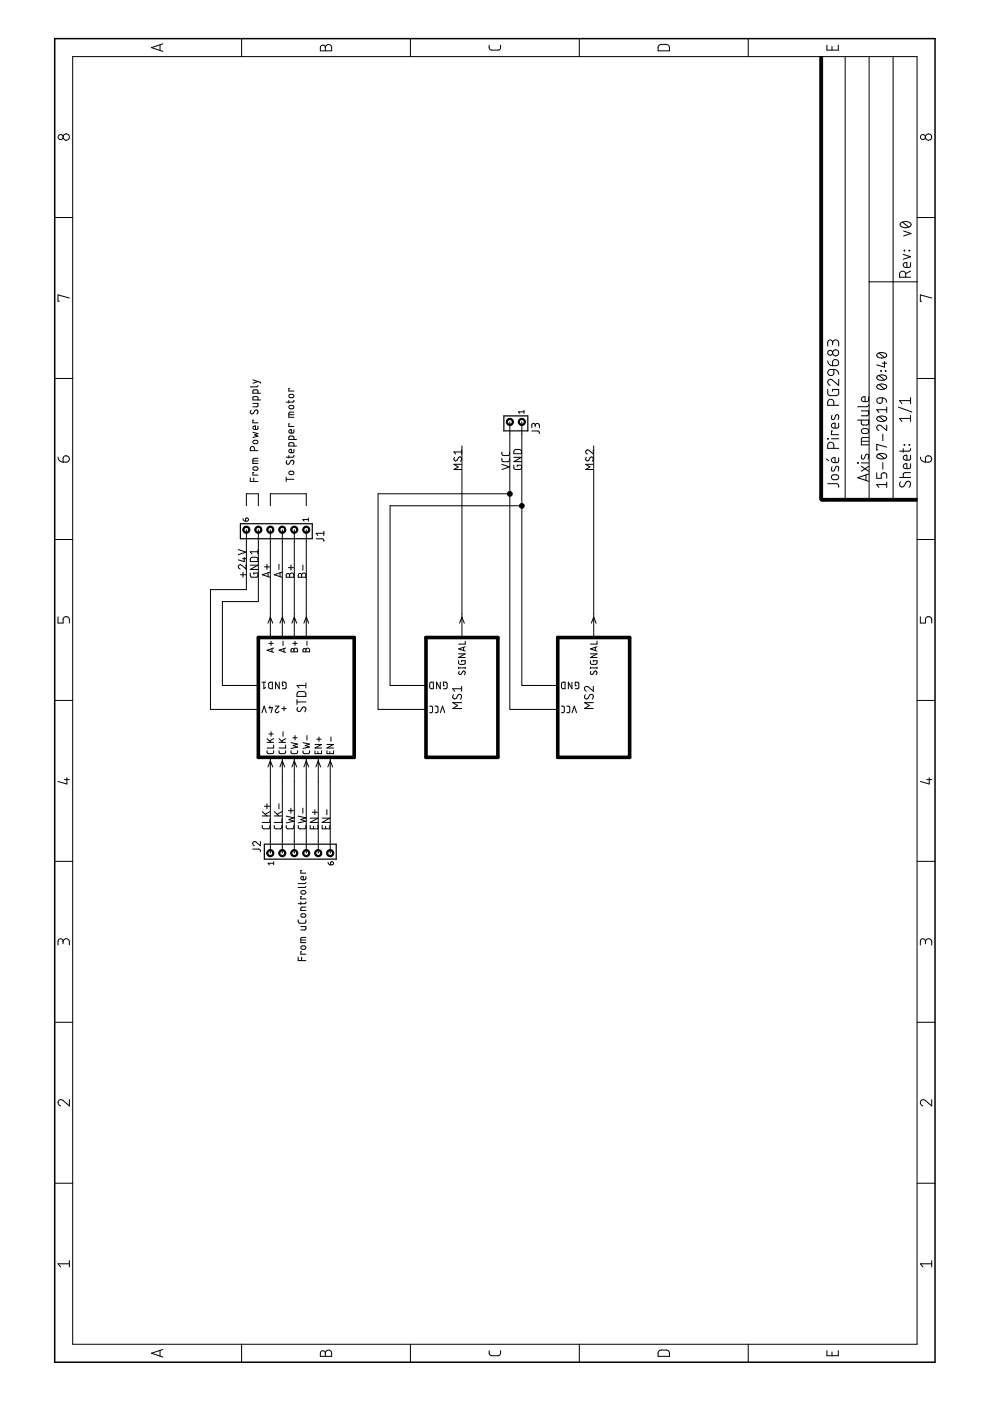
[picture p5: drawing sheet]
<svg xmlns="http://www.w3.org/2000/svg" width="210mm" height="297mm" viewBox="0 0 210 297" stroke-linecap="round" stroke-linejoin="round" font-family="sans-serif">
<g fill="none" stroke="#000" stroke-width=".21">
<path d="M15.4 12h179v273h-179zM33.9 9.5v1.2M34.5 9.3l-2.4 .8 2.4 .8M51.2 8.2v3.8M68.1 9.8l.3-.2h.3l.3 .5a.67 .67 0 0 1 .6-.7 .67 .67 0 0 1 .7 .7v.7h-2.4zM69 10.1v.7M87 8.2v3.8M103.7 9.6l.1 .7 .5 .3h1.5l.3-.3v-.7M122.8 8.2v3.8M139.8 9.5l.4-.1 1.5 .1a1.19 1.19 0 0 1 .2 1.3h-2.4l.1-.9zM158.6 8.2v3.8M175.3 9.6v1h2.4v-1"/>
<path d="M176.4 9.8v.8M179.2 12v94M184.3 12v94M189.4 12v94M11.6 46.1h3.8M184.3 59.8h10.2M190.9 47.3a1.46 1.46 0 0 1 2.3 .3 1.36 1.36 0 0 1-2.4 0zM191.3 47.1l1.3 1M191.5 53.9l1.6 .5-1.6 .6M191.6 49l1.6 .5-1.6 .5M191.7 53.1l.1 .1zM192 58.8v-.7a.65 .65 0 0 0-.6-.6 .65 .65 0 0 0-.7 .6v.7h2.4"/>
<path d="M192.7 53.1l.2 .1zM193.1 55.7l-.1 .9-1 .1a.54 .54 0 0 1-.5-.7 .54 .54 0 0 1 .8-.3v1M193.1 57.5l-1.1 .5M194.4 46.1h3.8M14.7 63.2l-2.4-.7v1.4h.3M175.5 76.5l.3 .7 .7 .3M175.6 78.6l.3-.2 .9-.1v.8a.65 .65 0 0 1-.9 .5 .65 .65 0 0 1-.3-1zM176.5 72.7a.65 .65 0 0 1 .7-.6 .65 .65 0 0 1 .6 .6v.7M176.5 73.1v-.5a.52 .52 0 0 0-.5-.5 .52 .52 0 0 0-.5 .5v.8M176.6 76.5a.66 .66 0 0 1 1.1 .1 .66 .66 0 0 1-.5 .9h-.7zM176.8 78.3l.7 .3 .3 .8M186 79.8a1.34 1.34 0 0 1 2 .3 1.27 1.27 0 0 1-2.1 0z"/>
<path d="M186 75a1.34 1.34 0 0 1 2 .3 1.27 1.27 0 0 1-2.1 0zM186.4 79.6l1.1 .9M186.4 74.9l1.1 .9M186.8 78.6l.1 .1zM187.1 77h.9M187.5 76.7v1.1l-1.6-.4M187.7 78.6l.1 .1zM197.5 63.2l-2.4-.7v1.4h.3M11.6 80.2h3.8M12.3 96.9l.3 .8 .8 .3M13.5 96.9a.69 .69 0 0 1 1.1 .1 .69 .69 0 0 1-.5 1h-.7zM53.2 87a.41 .41 0 0 0-.1 .6 .41 .41 0 0 0 .6 .1l.3-.6a.44 .44 0 0 1 .7 0 .44 .44 0 0 1-.2 .7"/>
<path d="M53.6 85.5h1.1v.6l-.2 .1-.9 .1M53.6 97.7h1.1M53.6 91.7l1.1 .2-.7 .3 .7 .3-1.1 .3M53.6 80.5l1.6 .6v.2M53.7 99.1l.6-.1a.36 .36 0 0 1 .4 .3 .36 .36 0 0 1-.4 .4l-.6-.1zM53.7 93.5l.6-.2a.36 .36 0 0 1 .4 .4 .36 .36 0 0 1-.4 .4l-.6-.1zM53.8 89.1h-.2v.5h1.1M54 95.5v-.4a.46 .46 0 0 0-.5-.5 .46 .46 0 0 0-.4 .5v.4h1.6M54.7 97.2h-.9l-.2 .3v.8h1.1M54.7 90.3l-.1 .7-.6 .1a.39 .39 0 0 1-.4-.5 .39 .39 0 0 1 .6-.3v.8M54.7 84.8v-.6l-.2-.1-.8 .1-.1 .6h1.6M54.7 83.4v-.6l-.2-.1h-.6l-.2 .1-.1 .6h1.6"/>
<path d="M54.7 81.7l-.3 .3h-1.3M54.7 80.9l-1.1 .4M60.8 97.7l-.1 .4 .3 .3h.3l.3-.6a.38 .38 0 0 1 .6-.2 .38 .38 0 0 1 .1 .5l-.2 .4M61.2 84.9v.5M61.2 96.6v.5M61.2 87.9h1.1M61.3 86.1l.7-.1a.36 .36 0 0 1 .3 .3 .36 .36 0 0 1-.3 .4l-.7-.1zM61.3 83.7l.7-.1a.36 .36 0 0 1 .3 .4 .36 .36 0 0 1-.3 .3l-.7-.1zM61.4 82.4h-.2v.5h1.1M61.4 89.9h-.2v.5h1.1M62.3 96.6l-.2 .3h-1.4M62.3 95.3l-.1 .6-.6 .1a.38 .38 0 0 1-.4-.5 .38 .38 0 0 1 .6-.2v.7"/>
<path d="M62.3 94.6v-.6l-.2-.1h-.6l-.2 .1-.1 .6h1.7M62.3 93.2v-.6l-.2-.1-.8 .1-.1 .6h1.7M62.3 91.1l-.1 .7h-.6a.38 .38 0 0 1-.4-.5 .38 .38 0 0 1 .6-.2v.7M62.3 87.4h-.9l-.2 .3v.8h1.1M62.3 84.9l-.2 .3-1.4 .1M96.4 97l-.1 .2a.38 .38 0 0 0 .1 .5 .38 .38 0 0 0 .5-.1l.3-.6a.41 .41 0 0 1 .6 0 .41 .41 0 0 1 0 .6l-.2 .2M97.9 95.4v.9M97.9 98.4h-1.7l1 .6-1 .5h1.7M97.9 95.8h-1.7l.4 .5M97.9 94.5v40.7M106.4 97.2v.5l.4 .2 1.1-.1 .1-.6M106.4 95.9v.5l.4 .2h1l.2-.2v-.5"/>
<path d="M106.4 98.4l1.6 .6-1.6 .5M108.1 89.5v60.9h10.2M108.9 98.6l.1 .7 .2 .2 1.3-.1 .1-.8h-.9v.3M108.9 97h1.7l-1.7 .9h1.7M109.1 95.4l.3-.1h.9l.2 .3 .1 .6h-1.7zM110.6 89.5v55.8h7.7M111.1 87.3h-1.2l.3 .3M111.1 87v.6M112.8 91.4h1.4l.2 .5M113.5 90.2a.44 .44 0 0 1 .4-.4 .44 .44 0 0 1 .5 .4v.5M113.5 90.5v-.4a.36 .36 0 0 0-.4-.3 .36 .36 0 0 0-.3 .3v.6M124.3 97a.41 .41 0 0 0-.1 .6 .41 .41 0 0 0 .7 0l.2-.6a.41 .41 0 0 1 .6 0 .41 .41 0 0 1 0 .6l-.1 .2"/>
<path d="M125.8 95.4v.9l-.9-.8a.44 .44 0 0 0-.7 .1 .44 .44 0 0 0 .3 .7M125.8 98.4h-1.6l.9 .6-.9 .5h1.6M125.9 94.5v40.7M175.2 97.3l.5 .4M175.5 82.6v.9l.3 .3 1.5 .1 .5-.4v-.9h-1.3v.4M175.5 93l.1 .1zM176.3 93h1.5M176.4 99l-.1 .7 .3 .2 .3-.2 .4-.8h.4a.82 .82 0 0 1 0 1M176.4 88.1l-.1 .7 .4 .2 .6-1h.4l.1 .2-.1 .8M176.5 91.4h-.2v.8h1.5M176.8 95.1v-.7a.65 .65 0 0 0-.7-.6 .65 .65 0 0 0-.6 .6v.7h2.3M176.8 85.9v-.6a.65 .65 0 0 0-.7-.7 .65 .65 0 0 0-.6 .7v.6h2.3"/>
<path d="M177.8 97l-.1 1-.9 .1a.55 .55 0 0 1-.5-.7 .55 .55 0 0 1 .8-.4v1.1M177.8 89.7l-.1 1-.9 .1a.55 .55 0 0 1-.5-.7 .55 .55 0 0 1 .8-.4v1.1M177.8 80.4v1.3l-1.3-1.1a.64 .64 0 0 0-1 .2 .64 .64 0 0 0 .5 .9M181.8 89.1h2.4l-.1 .8-.2 .2h-1l-.3-.2v-.8M181.8 98.1l.2 .1zM182.6 87.1h1.6l-.1 .9-1.5 .2M182.6 98.9l1.6 1M182.6 98.1h1.6M182.6 93.6h1.6M182.8 96.4l-.2 .8 .4 .1 .6-.9h.4l.2 .2-.2 .7M182.8 91l.9-.1a.52 .52 0 0 1 .5 .5 .52 .52 0 0 1-.5 .5l-.9-.1-.2-.3zM184.2 92.8h-1.3l-.3 .4v1.1h1.6"/>
<path d="M184.2 85.8l-.1 .3-.3 .1h-2M184.2 84.1l-.1 .9-1 .2a.55 .55 0 0 1-.5-.7 .55 .55 0 0 1 .8-.4v1.1M184.2 98.9l-1.6 1M186 96.4a1.34 1.34 0 0 1 2 .3 1.27 1.27 0 0 1-2.1 0zM186 88.5a1.38 1.38 0 0 1 2 .3 1.24 1.24 0 0 1-2.1 0zM186 81.7a1.38 1.38 0 0 1 2 .3 1.27 1.27 0 0 1-1.8 .4l-.3-.4zM186.1 84.5l1-.2v.7a.59 .59 0 0 1-.9 .5 .59 .59 0 0 1-.1-1zM186.4 96.3l1.1 .9M186.4 88.3l1.1 1M186.4 81.5l1.1 1M187.1 84.3l.6 .3 .3 .7M187.2 92.1v1.4"/>
<path d="M187.2 98.1v1.4M188 90.1v1.2l-1.2-1a.58 .58 0 0 0-.9 .2 .58 .58 0 0 0 .5 .8M188 86.3v1.1M188 94.8l-2.1-.6v1.2h.2M188 86.9h-2.1l.5 .5M190.5 86.3l2.8 1.1M191.5 95.1v.8M191.7 94.3l.1 .1zM192.7 94.3l.2 .1zM193.1 98.3l-.1 1-1 .1a.54 .54 0 0 1-.5-.7 .54 .54 0 0 1 .8-.4v1.1M193.1 96.5l-.1 1-1 .1a.54 .54 0 0 1-.5-.7 .54 .54 0 0 1 .8-.4v1.1M193.1 95.1l-.1 .4-.3 .2h-2"/>
<path d="M193.1 84.3v1.3M193.1 88.1v1.2M193.1 88.7h-2.4l.5 .6M193.1 84.9h-2.4l.5 .7M194.4 80.2h3.8M195.1 96.9l.4 .8 .7 .3M196.3 96.9a.68 .68 0 0 1 1.2 .1 .68 .68 0 0 1-.6 1h-.7zM11.6 114.4h3.8M50.5 116.5l1.7 .6-1.7 .5M51.4 118.4h.8M51.5 110a.51 .51 0 0 0 .5 .5M51.8 118.2v.9l-1.3-.4"/>
<path d="M52.1 109.9a.33 .33 0 0 1 .6 .1 .33 .33 0 0 1-.3 .5h-.4zM52.2 119.7v.9l-.9-.7a.44 .44 0 0 0-.7 .1 .44 .44 0 0 0 .3 .6M52.2 107.2v-2.5h2.6v2.5M52.2 112.3v12.7h-7.6v25.4h10.2M53.1 101.3v.8h1.6M53.1 119.8h1.6l-1.6 .9h1.6M53.2 118.3l1.2-.1 .3 .2v.7h-1.6zM53.8 101.3v.8M53.8 100.2h-.2v.5h1.1M54.7 116.5v1M54.7 117h-1.6l.3 .5M54.8 112.3v15.3h-7.6v17.7h7.6"/>
<path d="M56.6 119.6v1.1M57.3 107.2v-2.5h7.6v2.5M57.3 112.3v22.9M59.1 119.6v1.1M59.9 112.3v22.9M60.7 101.6h1.6M60.7 101.2v.9M61.3 100l.7-.1a.36 .36 0 0 1 .3 .4 .36 .36 0 0 1-.3 .3l-.7-.1zM61.7 119.8v1.1M62.4 112.3v22.9M64.2 119.8v1.1M64.9 112.3v22.9"/>
<path d="M65.4 110.2h-1.2l.3 .3M65.4 109.8v.7M67 114.2l1.5 .1 .2 .5M68.7 112.6v.9M68.7 113.1h-1.7l.4 .4M108.1 104.7h-27.9v45.7h10.1M110.6 107.2h-27.9v38.1h7.6M175.5 102.6h2l.2 .2 .1 .5M176.5 100.8l.8-.1a.52 .52 0 0 1 .5 .5 .52 .52 0 0 1-.5 .5l-.8-.1-.2-.3zM183.6 100.7v1.2M184.2 100.5l-2.4 .8 2.4 .7M185.9 100.2v1.2h.9v-.7a.59 .59 0 0 1 .6-.5 .59 .59 0 0 1 .6 .5v.7"/>
<path d="M188 102.7h-2.1l.5 .6M188 102.2v1.1M190.7 101.2h2.4M190.9 102.2a.58 .58 0 0 0-.1 .8 .58 .58 0 0 0 .9 0l.4-.7a.59 .59 0 0 1 .9-.1 .59 .59 0 0 1-.1 .9l-.2 .2M193.1 100.2l-1.5 .1-.1 .9M194.4 114.4h3.8M12.3 130.8v1.3h1.1v-.8a.68 .68 0 0 1 .6-.5 .68 .68 0 0 1 .7 .5v.8M51 121.9h1.1M51.5 121.3v1.1M53.1 121.5v.5l.2 .4h1l.4-.2v-.7h-.9v.3M56.1 120.2h1M56.8 132.1l.5-1.2 .5 1.2"/>
<path d="M56.8 121.5v.8M57 136.4h.9M57.2 121.3l-1.6 .6 1.6 .5M57.5 136v.9M57.7 137.5v.7M58 137.4l-1.4 .5 1.4 .4M59.4 132.1l.5-1.2 .5 1.2M59.4 121.5v.8M59.8 121.3l-1.7 .6 1.7 .5M60 136v.9M60.2 137.5v.7M60.6 137.4l-1.4 .5 1.4 .4"/>
<path d="M60.8 121.7l.4-.1 .2 .3a.46 .46 0 0 1 .5-.4 .46 .46 0 0 1 .4 .4v.5h-1.6zM61.2 120.4h1M61.4 121.9v.5M61.8 137.6l.3-.1 .2 .3a.39 .39 0 0 1 .4-.4 .39 .39 0 0 1 .4 .4v.4h-1.4zM61.9 132.1l.5-1.2 .5 1.2M62.1 136.4h.9M62.3 137.8v.4M62.5 136v.9M63.3 121.7l.4-.1 .2 .3a.46 .46 0 0 1 .5-.4 .46 .46 0 0 1 .5 .4v.5h-1.7zM63.9 121.9v.5M64.3 137.6l.3-.1 .3 .3a.39 .39 0 0 1 .3-.4 .39 .39 0 0 1 .4 .4v.4h-1.4zM64.4 132.1l.5-1.2 .5 1.2"/>
<path d="M64.9 137.8v.4M65.1 136v.9M97.2 138.6h1.4l-1.4 .8h1.4M97.4 132.1l.5-1.2 .5 1.2M98.3 137.2v.7M98.6 136v.6h-1.4M98.6 137.1l-1.4 .5 1.4 .4M125.2 138.6h1.4l-1.4 .8h1.4M125.4 132.1l.5-1.2 .5 1.2M126.2 137.2v.7M126.6 136v.6h-1.4M126.6 137.1l-1.4 .5 1.4 .4"/>
<path d="M195.1 130.8v1.3h1.1v-.8a.68 .68 0 0 1 .7-.5 .68 .68 0 0 1 .6 .5v.8M11.6 148.5h3.8M55.5 151.1l.5-1.4 .5 1.4M55.5 144.6h.8M55.9 144.6v1.4l.4-.3M56.6 159.2v.4l.3 .2h.9l.2-.2v-.4M56.6 157.4h1.4M56.6 156.6l.9 .8M57 155.6h.9M57 150h.8l-.3 1.1M57.1 144.7l.6-.1v1.4h-.5l-.2-.2zM57.2 149.7v.6"/>
<path d="M57.5 155.2v.9M58 158v.6h-1.4M58 156.6l-.9 .5M58.4 149.7h.7l-.6 .8a.38 .38 0 0 0 .1 .6 .38 .38 0 0 0 .5-.3M59.2 159.2v.4l.3 .2h.9l.1-.2 .1-.4M59.2 157.4h1.4M59.2 156.6l.8 .8M59.2 144.6v1.4l-.8-1.4v1.4M59.8 150.2h.9M60 155.2v.9M60.1 145.4h-.2v-.8l.6 .1 .2 .2-.1 .9-.1 .2h-.6M60.2 149.8v.9"/>
<path d="M60.6 158v.6h-1.4M60.6 156.6l-.9 .5M61.7 159.2v.4l.3 .2h.9l.2-.2v-.4M61.7 157.5l1.4 .3-.9 .3 .9 .3-1.4 .3M62.1 156.4h.9M62.5 156v.9M63 148.8h1.9M63 148.3v1.1M63.1 150a.46 .46 0 0 0-.1 .7 .46 .46 0 0 0 .8 0l.3-.6a.47 .47 0 0 1 .7-.1 .47 .47 0 0 1-.1 .7l-.1 .2M63.2 146.7h1.4l.2 .3 .1 .7h-1.9v-.6zM64.2 159.2l.1 .4 .2 .2h.9l.2-.2v-.4M64.2 157.5l1.4 .3-.9 .3 .9 .3-1.4 .3"/>
<path d="M64.9 144.8v1.1M64.9 145.3h-1.9l.4 .6M65.1 156v.9M66.8 159.2v.6h1.4v-.6M66.8 157.8h1.4l-1.4 .8h1.4M67.2 156.7h.9M67.4 159.3v.5M67.6 156.3v.9M69.3 159.2v.6h1.4v-.6M69.3 157.8h1.4l-1.4 .8h1.4M69.9 159.3v.5M70.2 156.3v.9"/>
<path d="M91.1 149.7h.4l.2 .3v.9l-.2 .2h-.4M91.2 144.7l.7-.1v1.4h-.6l-.2-.2zM92.2 149.7h.5l.2 .3-.1 .9-.1 .2h-.5M93.3 144.6v1.4l-.7-1.4v1.4M93.4 151.1l.4-1.4 .5 1.4M94.3 145.4h-.3v-.8l.6 .1 .2 .2v.9l-.2 .2h-.6M96.1 147.3a.48 .48 0 0 0-.1 .7 .48 .48 0 0 0 .8 0l.3-.6a.47 .47 0 0 1 .7 0 .47 .47 0 0 1-.1 .7l-.1 .2M97.2 140.1l.1 .6 .1 .1 .9 .1 .3-.2v-.6h-.7v.2M97.2 141.6h1.4M97.2 141.5v.3M97.4 142.3l-.1 .5 .3 .2 .2-.1 .3-.5a.32 .32 0 0 1 .4-.1 .32 .32 0 0 1 .1 .4l-.2 .3M97.9 149h-1.9l1 .6-1 .6h1.9"/>
<path d="M97.9 146h-1.9l.4 .6M97.9 145.5v1.1M98.6 141.5v.3M119 149.7h.5l.2 .3-.1 .9-.1 .2h-.5M119.1 144.7l.7-.1v1.4h-.5l-.2-.2zM120.2 149.7h.4l.2 .3v.9l-.2 .2h-.4M121.3 144.6v1.4l-.8-1.4v1.4M121.3 151.1l.5-1.4 .4 1.4M122.2 145.4h-.2v-.8l.5 .1 .2 .2v.9l-.2 .2h-.5M124.1 147.3a.48 .48 0 0 0-.1 .7 .48 .48 0 0 0 .7 0l.3-.6a.48 .48 0 0 1 .7-.1 .48 .48 0 0 1 0 .8l-.2 .2M125.2 140.1v.6l.2 .1 .9 .1 .3-.2v-.6h-.8v.2M125.2 141.6h1.4"/>
<path d="M125.2 141.5v.3M125.3 142.3l-.1 .5 .3 .2 .5-.6a.38 .38 0 0 1 .6 .1 .38 .38 0 0 1-.2 .5M125.8 145.5v1.1l-1-.9a.52 .52 0 0 0-.9 .1 .52 .52 0 0 0 .4 .8M125.8 149h-1.9l1.1 .6-1.1 .6h1.9M126.6 141.5v.3M194.4 148.5h3.8M13.7 165.3h1M14.2 164.9v1.3l-1.9-.5M55.2 178.4v.9l-.9-.7a.45 .45 0 0 0-.7 .1 .45 .45 0 0 0 .3 .6M55.6 175l.1 .6 .3 .1h1l.2-.2v-.5M55.6 173h1.6M55.6 172.1l1 .9"/>
<path d="M56.1 170.9h1M56.6 170.4v1.1M56.8 162.6l.5-1.3 .5 1.3M57.2 173.7v.7h-1.6M57.2 172.1l-1 .5M57.3 160.6v20.3M58.1 175l.2 .6 .2 .1h1.1l.2-.2v-.5M58.1 173h1.7M58.1 172.1l1 .9M59.1 170.4v1.1M59.4 162.6l.5-1.3 .5 1.3M59.8 173.7v.7h-1.7"/>
<path d="M59.8 172.1l-1 .5M59.9 160.6v20.3M60.7 175l.1 .6 .2 .1h1.1l.2-.2v-.5M60.7 173l1.6 .4-1.1 .4 1.1 .3-1.6 .4M61.2 171.9h1M61.7 171.3v1.1M61.9 162.6l.5-1.3 .5 1.3M62.4 160.6v20.3M63.2 175l.1 .6 .3 .1h1l.2-.2 .1-.5M63.2 173l1.7 .4-1.1 .4 1.1 .3-1.7 .4M64.2 171.3v1.1M64.4 162.6l.5-1.3 .5 1.3"/>
<path d="M64.9 160.6v20.3M65.8 175v.7h1.6v-.7M65.8 173.5h1.6l-1.6 .9h1.6M66.2 172.2h1.1M66.5 175.2v.5M66.8 171.7v1M67 162.6l.5-1.3 .5 1.3M67.5 160.6v20.3M68.3 175v.7h1.6v-.7M68.3 173.5h1.6l-1.6 .9h1.6M69 175.2v.5M69.3 171.7v1"/>
<path d="M69.5 162.6l.5-1.3 .5 1.3M70 160.6v20.3M196.5 165.3h1M197 164.9v1.3l-1.9-.5M11.6 182.6h3.8M13.4 199.7a.67 .67 0 0 1 .6-.7 .67 .67 0 0 1 .7 .7v.7M53.6 180h1.4l.2 .6M58 183h-1.1l.2 .4M58 182.7v.7M63.2 195l.1 .6 .3 .1h1l.2-.2 .1-.5M63.8 196.4h1.1l-.1 .6-.1 .1-.9 .1M63.8 191.2v.6"/>
<path d="M63.8 199.3h1.1M63.9 193.8l.6-.1a.36 .36 0 0 1 .4 .4 .36 .36 0 0 1-.4 .4l-.6-.1zM63.9 188.9l.6-.1a.37 .37 0 0 1 .4 .4 .37 .37 0 0 1-.4 .4l-.6-.1zM63.9 184.6h-.1v.5h1.1M63.9 190.1h-.1v.5h1.1M64.9 198.8h-1l-.1 .2v.9h1.1M64.9 192.3h-.8l-.3 .3v.4h1.1M64.9 191.2l-.2 .4h-1.5M64.9 187.9l-.3 .3h-1.4M64.9 187.1l-.3 .2h-1.4M64.9 185.8l-.1 .7h-.7a.38 .38 0 0 1-.3-.4 .38 .38 0 0 1 .5-.3v.7M69.6 182.8l.1 .4 .4 .2"/>
<path d="M70.1 182.8a.33 .33 0 0 1 .6 .1 .33 .33 0 0 1-.3 .5h-.3zM194.4 182.6h3.8M196.2 199.7a.67 .67 0 0 1 .7-.7 .67 .67 0 0 1 .6 .7v.7M11.6 216.7h3.8M13.4 200.1v-.5a.54 .54 0 0 0-.6-.6 .54 .54 0 0 0-.5 .6v.8M63.2 202.9v.8h1.7M63.9 200.7l.6-.1a.36 .36 0 0 1 .4 .3 .36 .36 0 0 1-.4 .4l-.6-.1zM63.9 202.9v.8M63.9 201.8h-.1v.5h1.1M194.4 216.7h3.8M196.2 200.1v-.5a.54 .54 0 0 0-.5-.6 .54 .54 0 0 0-.6 .6v.8M14.7 233.2v1.3l-1.3-1.2a.66 .66 0 0 0-1.1 .2 .66 .66 0 0 0 .5 1"/>
<path d="M197.5 233.2v1.3l-1.3-1.2a.67 .67 0 0 0-1 .2 .67 .67 0 0 0 .5 1M11.6 250.9h3.8M194.4 250.9h3.8M14.7 267.9h-2.4l.5 .7M14.7 267.3v1.3M197.5 267.9h-2.4l.6 .7M197.5 267.3v1.3M33.9 286.3v1.2M34.5 286.1l-2.4 .8 2.4 .8M51.2 285v3.8M68.1 286.6l.3-.2h.3l.3 .5a.67 .67 0 0 1 .6-.7 .67 .67 0 0 1 .7 .7v.7h-2.4zM69 286.9v.7"/>
<path d="M87 285v3.8M103.7 286.4l.1 .8 .5 .2 1.6-.1 .2-.2v-.7M122.8 285v3.8M139.7 286.5l.5-.3 1.5 .2a1.18 1.18 0 0 1 .2 1.2h-2.4zM158.6 285v3.8M175.3 286.4v1h2.4v-1M176.4 286.6v.8"/>
<circle cx="12.8" cy="29.1" r=".54"/>
<circle cx="14.1" cy="29.1" r=".67"/>
<circle cx="195.7" cy="29.1" r=".53"/>
<circle cx="196.9" cy="29.1" r=".68"/>
<circle cx="176" cy="74.8" r=".52"/>
<circle cx="177.2" cy="74.8" r=".65"/>
</g>
<path d="M106.8 88.2h5.1v3.2h-5.1zM51 111h15.2v3.2h-15.2zM56 179h15.3v3.2h-15.3z" fill="none" stroke="#000" stroke-width=".25"/>
<g fill="#000" stroke="#000" stroke-width=".21">
<path d="M107.6 88.9a.76 .76 0 0 1 1.2 .3 .76 .76 0 0 1-.7 1v-.2a.51 .51 0 0 1-.4-.8 .51 .51 0 0 1 .8-.1 .51 .51 0 0 1-.2 .8l-.2 .1v.2a.76 .76 0 0 1-.7-.5 .76 .76 0 0 1 .2-.8z" fill-rule="evenodd"/>
<path d="M110.2 88.9a.76 .76 0 0 1 1.2 .3 .76 .76 0 0 1-.8 1v-.2a.51 .51 0 0 1-.4-.8 .51 .51 0 0 1 .8-.1 .51 .51 0 0 1-.2 .8l-.2 .1v.2a.76 .76 0 0 1-.7-.5 .76 .76 0 0 1 .3-.8z" fill-rule="evenodd"/>
<path d="M51.8 111.7a.76 .76 0 0 1 1.2 .4 .76 .76 0 0 1-.8 1v-.3a.51 .51 0 0 1-.4-.7 .51 .51 0 0 1 .8-.1 .51 .51 0 0 1-.2 .8h-.2v.3a.76 .76 0 0 1-.7-.5 .76 .76 0 0 1 .3-.9z" fill-rule="evenodd"/>
<path d="M54.3 111.7a.76 .76 0 0 1 1.2 .4 .76 .76 0 0 1-.7 1v-.3a.51 .51 0 0 1-.5-.7 .51 .51 0 0 1 .9-.1 .51 .51 0 0 1-.3 .8h-.1v.3a.76 .76 0 0 1-.7-.5 .76 .76 0 0 1 .2-.9z" fill-rule="evenodd"/>
<path d="M56.8 111.7a.76 .76 0 0 1 1.2 .4 .76 .76 0 0 1-.7 1v-.3a.51 .51 0 0 1-.4-.7 .51 .51 0 0 1 .8-.1 .51 .51 0 0 1-.2 .8h-.2v.3a.76 .76 0 0 1-.7-.5 .76 .76 0 0 1 .2-.9z" fill-rule="evenodd"/>
<path d="M59.4 111.7a.76 .76 0 0 1 1.2 .4 .76 .76 0 0 1-.7 1v-.3a.51 .51 0 0 1-.5-.7 .51 .51 0 0 1 .9-.1 .51 .51 0 0 1-.3 .8h-.1v.3a.76 .76 0 0 1-.8-.5 .76 .76 0 0 1 .3-.9z" fill-rule="evenodd"/>
<path d="M61.9 111.7a.76 .76 0 0 1 1.2 .4 .76 .76 0 0 1-.7 1v-.3a.51 .51 0 0 1-.4-.7 .51 .51 0 0 1 .8-.1 .51 .51 0 0 1-.2 .8h-.2v.3a.76 .76 0 0 1-.7-.5 .76 .76 0 0 1 .2-.9z" fill-rule="evenodd"/>
<path d="M64.5 111.7a.76 .76 0 0 1 1.2 .4 .76 .76 0 0 1-.8 1v-.3a.51 .51 0 0 1-.4-.7 .51 .51 0 0 1 .9-.1 .51 .51 0 0 1-.3 .8h-.2v.3a.76 .76 0 0 1-.7-.5 .76 .76 0 0 1 .3-.9z" fill-rule="evenodd"/>
<path d="M56.8 180.3a.76 .76 0 0 1 1.2 .3 .76 .76 0 0 1-.7 1.1v-.3a.51 .51 0 0 1-.5-.7 .51 .51 0 0 1 .8-.2 .51 .51 0 0 1-.1 .9h-.2v.3a.77 .77 0 0 1-.7-.6 .77 .77 0 0 1 .2-.8z" fill-rule="evenodd"/>
<path d="M59.4 180.3a.76 .76 0 0 1 1.2 .3 .76 .76 0 0 1-.7 1.1v-.3a.51 .51 0 0 1-.6-.7 .51 .51 0 0 1 .9-.2 .51 .51 0 0 1-.2 .9h-.1v.3a.77 .77 0 0 1-.8-.6 .77 .77 0 0 1 .3-.8z" fill-rule="evenodd"/>
<path d="M61.9 180.3a.76 .76 0 0 1 1.2 .3 .76 .76 0 0 1-.7 1.1v-.3a.51 .51 0 0 1-.5-.7 .51 .51 0 0 1 .8-.2 .51 .51 0 0 1-.1 .9h-.2v.3a.77 .77 0 0 1-.7-.6 .77 .77 0 0 1 .2-.8z" fill-rule="evenodd"/>
<path d="M64.5 180.3a.76 .76 0 0 1 1.2 .3 .76 .76 0 0 1-.8 1.1v-.3a.51 .51 0 0 1-.5-.7 .51 .51 0 0 1 .8-.2 .51 .51 0 0 1-.1 .9h-.2v.3a.77 .77 0 0 1-.7-.6 .77 .77 0 0 1 .3-.8z" fill-rule="evenodd"/>
<path d="M67 180.3a.76 .76 0 0 1 1.2 .3 .76 .76 0 0 1-.7 1.1v-.3a.51 .51 0 0 1-.5-.7 .51 .51 0 0 1 .8-.2 .51 .51 0 0 1-.2 .9h-.1v.3a.76 .76 0 0 1-.8-.5 .76 .76 0 0 1 .3-.9z" fill-rule="evenodd"/>
<path d="M69.5 180.3a.77 .77 0 0 1 1.2 .3 .77 .77 0 0 1-.7 1.1v-.3a.51 .51 0 0 1-.5-.7 .51 .51 0 0 1 .8-.2 .51 .51 0 0 1-.1 .9h-.2v.3a.77 .77 0 0 1-.7-.5 .77 .77 0 0 1 .2-.9z" fill-rule="evenodd"/>
<circle cx="108.1" cy="104.7" r=".51"/>
<circle cx="110.6" cy="107.3" r=".51"/>
</g>
<path d="M173.8 12h.6v94h-.6zM174.1 105.7h20.3v.6h-20.3z" fill="#000" stroke="#000" stroke-width=".21"/>
<path d="M174.1 104.7v1.3h1.3" fill="none" stroke="#000" stroke-width=".61"/>
<path d="M11.6 8.2h186.6v280.6h-186.6z" fill="none" stroke="#000" stroke-width=".32"/>
<path d="M54.8 135.2h20.3v25.4h-20.3zM90.3 135.2h15.3v25.4h-15.3zM118.3 135.2h15.2v25.4h-15.2z" fill="none" stroke="#000" stroke-width=".76"/>
</svg>
